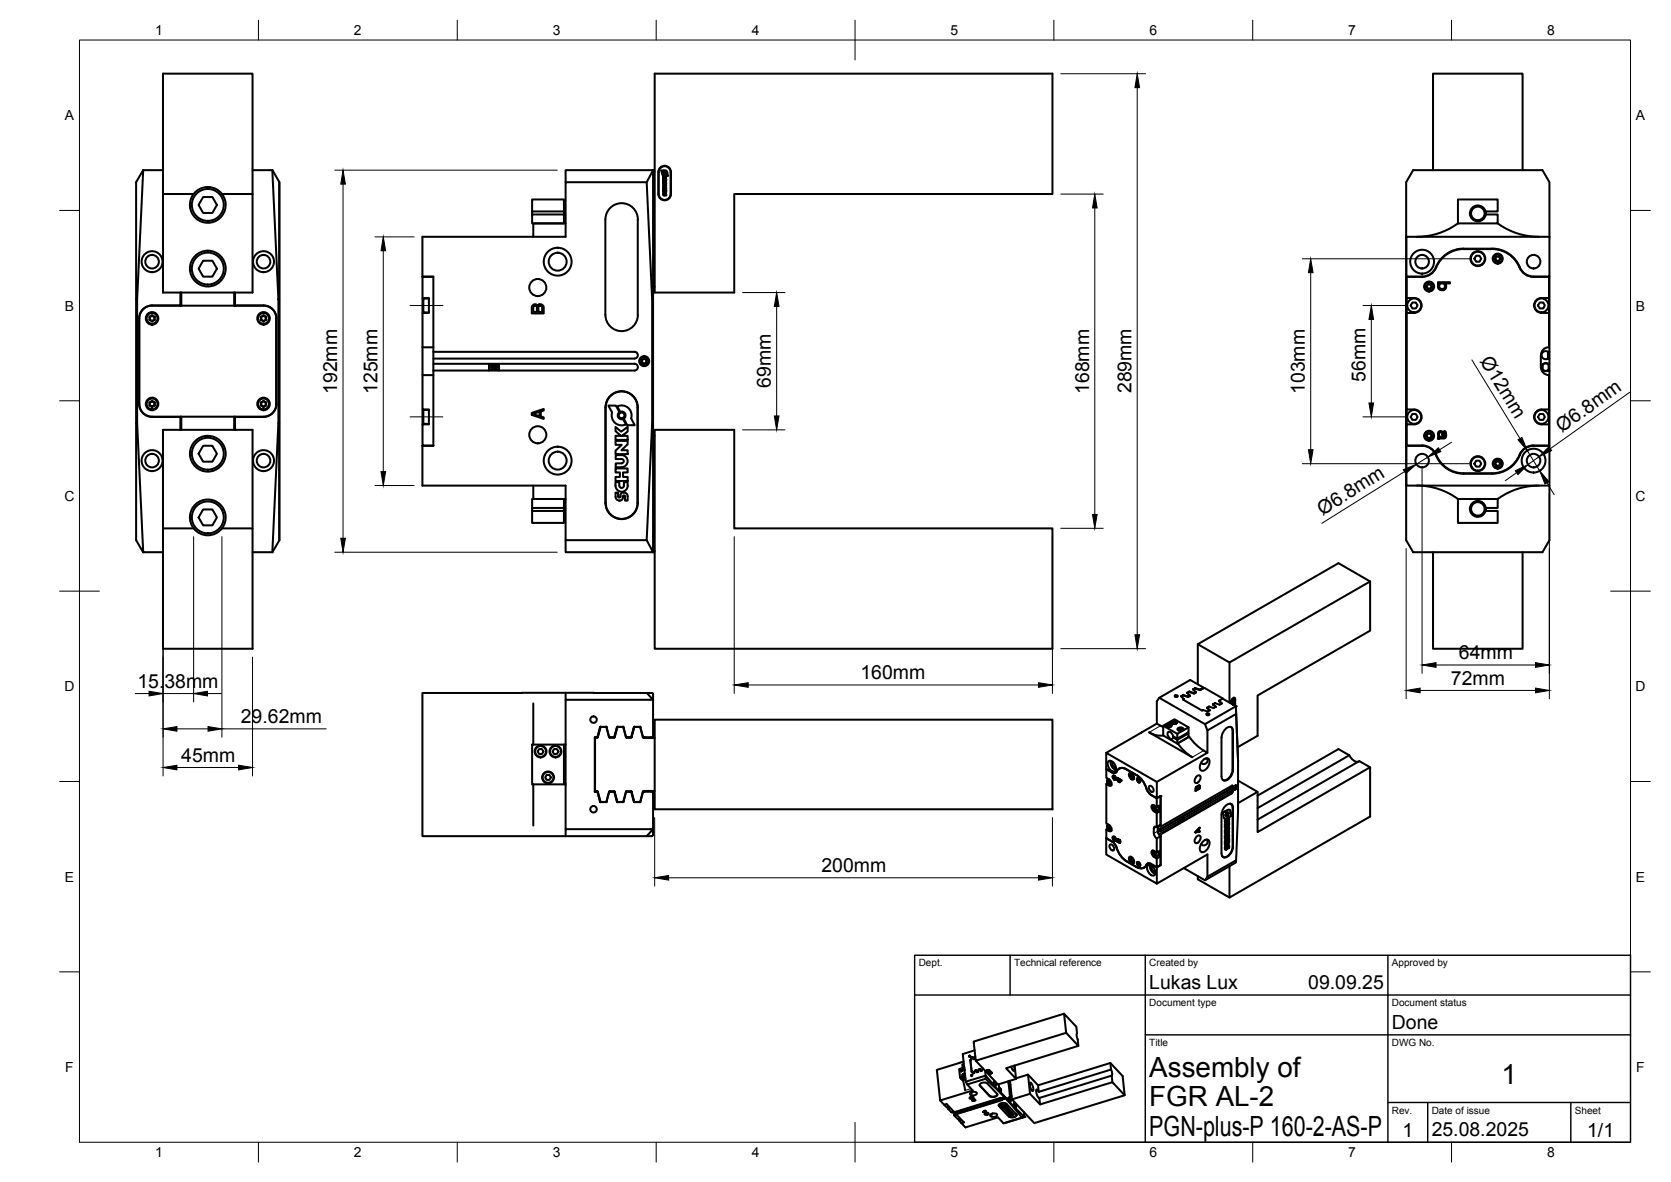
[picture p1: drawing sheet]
<svg xmlns="http://www.w3.org/2000/svg" width="420mm" height="297mm" viewBox="0 0 420 297" stroke-linecap="round" stroke-linejoin="round" font-family="sans-serif">
<defs><g id="words">
<g font-size="7">
<text x="289" y="270.6">Assembly of</text>
<text x="377.5" y="272.3">1</text>
<text x="289" y="278.1">FGR AL-2</text>
<text x="289" y="285.5">PGN-plus-P 160-2-AS-P</text>
</g>
<g font-size="4.9">
<text x="343.3" y="95.9" transform="rotate(-90 343.3 95.9)">56mm</text>
<text x="372" y="90.7" transform="rotate(59 372 90.7)">Ø12mm</text>
<text x="84.8" y="99" transform="rotate(-90 84.8 99)">192mm</text>
<text x="94.9" y="99" transform="rotate(-90 94.9 99)">125mm</text>
<text x="193.8" y="97.5" transform="rotate(-90 193.8 97.5)">69mm</text>
<text x="273.8" y="99" transform="rotate(-90 273.8 99)">168mm</text>
<text x="284.5" y="98.8" transform="rotate(-90 284.5 98.8)">289mm</text>
<text x="328.1" y="99" transform="rotate(-90 328.1 99)">103mm</text>
<text x="392.7" y="108.8" transform="rotate(-35 392.7 108.8)">Ø6.8mm</text>
<text x="332.5" y="129.6" transform="rotate(-32 332.5 129.6)">Ø6.8mm</text>
<text x="366.8" y="165.7">64mm</text>
<text x="34.5" y="172.8">15.38mm</text>
<text x="216.4" y="170.7">160mm</text>
<text x="364.8" y="172.1">72mm</text>
<text x="60.6" y="181.7">29.62mm</text>
<text x="45.6" y="191.4">45mm</text>
<text x="206.5" y="219.1">200mm</text>
<text x="289" y="248.5">Lukas Lux</text>
<text x="329" y="248.5">09.09.25</text>
<text x="350" y="258.6">Done</text>
<text x="352.6" y="285.7">1</text>
<text x="360" y="285.5">25.08.2025</text>
<text x="399.1" y="285.7">1/1</text>
</g>
<g font-size="3.5">
<text x="39" y="8.8">1</text>
<text x="89" y="8.8">2</text>
<text x="139" y="8.8">3</text>
<text x="189" y="8.8">4</text>
<text x="239" y="8.8">5</text>
<text x="289" y="8.8">6</text>
<text x="339" y="8.8">7</text>
<text x="389" y="8.8">8</text>
<text x="16.3" y="30.2">A</text>
<text x="411.3" y="30.2">A</text>
<text x="16.3" y="78">B</text>
<text x="411.3" y="78">B</text>
<text x="16.2" y="125.9">C</text>
<text x="411.2" y="125.9">C</text>
<text x="16.2" y="173.7">D</text>
<text x="411.2" y="173.7">D</text>
<text x="16.3" y="221.6">E</text>
<text x="411.3" y="221.6">E</text>
<text x="16.4" y="269.4">F</text>
<text x="411.4" y="269.4">F</text>
<text x="39" y="290.8">1</text>
<text x="89" y="290.8">2</text>
<text x="139" y="290.8">3</text>
<text x="189" y="290.8">4</text>
<text x="239" y="290.8">5</text>
<text x="289" y="290.8">6</text>
<text x="339" y="290.8">7</text>
<text x="389" y="290.8">8</text>
</g>
<g font-size="2.5">
<text x="231" y="242.9">Dept.</text>
<text x="255" y="242.9">Technical reference</text>
<text x="289" y="242.9">Created by</text>
<text x="350" y="242.9">Approved by</text>
<text x="289" y="252.8">Document type</text>
<text x="350" y="252.8">Document status</text>
<text x="289" y="262.9">Title</text>
<text x="350" y="262.9">DWG No.</text>
<text x="350" y="279.9">Rev.</text>
<text x="360" y="279.9">Date of issue</text>
<text x="396" y="279.9">Sheet</text>
</g>
</g></defs>
<!-- layer: Visible -->
<g fill="none" stroke="#000" stroke-width=".51">
<path d="M41 18.5h22.5v55h-22.5zM164.6 18.5h100v30.3h-80v24.7h-20zM36 42.8l-1.8 3v89.9l1.8 3.1M41 42.8h-5l-1.5 32.4v31.1l1.5 32.5h5M41 48.8h7.7M51.1 49.5h2.3l1.1 2-1.1 2h-2.3l-1.2-2zM55.8 48.8h7.7M63.5 42.8h5M70.2 45.7v29.5M133.8 53.9h8v2.2h-8zM133.8 53.1v-3h8v3h-8v.8M141.8 53.1v.8"/>
<path d="M142.2 56.1h-8.1v3.4M152.2 55.1v24M152.2 55.1a4.1 4.1 0 0 1 4.1-4 4.1 4.1 0 0 1 4.1 4v24a4.1 4.1 0 0 1-4.1 4.1 4.1 4.1 0 0 1-4.1-4.1M162.6 45.8l1.6-3v96M164.2 42.8h-22v3M164.2 43h.4M165.5 48.7a1.6 1.6 0 0 0 1.6 1.6 1.6 1.6 0 0 0 1.6-1.6M165.5 48.8v-5.5a1.6 1.6 0 0 1 1.6-1.6 1.6 1.6 0 0 1 1.6 1.6v5.5M165.6 48.7a1.49 1.49 0 0 0 1.5 1.5 1.49 1.49 0 0 0 1.5-1.5M165.6 48.8v-5.5a1.49 1.49 0 0 1 1.5-1.5 1.49 1.49 0 0 1 1.5 1.5v5.5M166.7 44.3l.4 .3 .4-.3v.3l-.4 .3h.4v.2h-.8v-.2h.4l-.4-.4zM166.7 45.2h.8v.2l-.4 .4h.4v.3h-.8v-.3l.4-.3h-.4z"/>
<path d="M166.7 47h.8v.3h-.3v.3h.3v.2h-.8v-.2h.3v-.3h-.3zM166.7 47.9h.3l.1 .4 .2-.4h.2a.43 .43 0 0 1-.4 .6 .43 .43 0 0 1-.4-.6zM166.7 48.9v-.3h.2l.1 .3 .1-.3 .3 .1 .1 .4h-.2v-.3l-.3 .3M166.7 48.9l.3 .2M167 43.3l-.1 .3 .3 .2 .2 .3a.69 .69 0 0 1-.7-.1 .69 .69 0 0 1-.2-.7l-.3-.5h.5l.3 .5M167.1 46.7h-.4v.2h.4M167.1 46.2h-.4v.2h.4M167.1 46.4l.2 .1-.2 .2M167.1 46.1a.39 .39 0 0 1 .4 .4 .39 .39 0 0 1-.4 .4M167.3 43.7l.1-.3-.4-.2-.2-.3a.68 .68 0 0 1 .8 .1 .68 .68 0 0 1 .2 .7l.2 .5h-.5l-.2-.5M360.3 42.8v-24.3h22.5v24.3M366.6 56.1a17.5 17.5 0 0 1-10.4 3.4"/>
<path d="M366.6 50.1h10v3h-3.1a2 2 0 0 0-3.1-1.1 2 2 0 0 0 .2 3.3 2 2 0 0 0 3-1.4h3v2.2h-10zM373.6 53.1v.8M376.6 56.1a17.5 17.5 0 0 0 10.3 3.4M389.6 59.5h-36v62.5M389.6 59.5v-13.7l-1.8-3h-32.5l-1.7 3v23.7h4a3.7 3.7 0 0 0 3.4-2.3M389.6 59.5v10h-4a3.7 3.7 0 0 1-3.5-2.3M34.2 75.2h.3M37.7 79.5h.3a.28 .28 0 0 1 .2-.3 .28 .28 0 0 1 .3 .3h.2M37.8 79.6h-.3l.2 .4-.2 .3 .3 .2M38.7 79.6h.2l-.1 .4 .1 .4-.4 .1a.28 .28 0 0 1-.3 .3 .28 .28 0 0 1-.2-.3h-.3M45.4 73.5v3.3h-7.2a3.2 3.2 0 0 0-3.2 3.2M45.4 76.8h.1"/>
<path d="M45.4 73.5v3.3M45.6 73.5v3.3M51.1 65.5h2.3l1.1 2-1.1 2h-2.3l-1.2-2zM58.9 73.5v3.3M59 73.5v3.3M59.1 76.8h7.2a3.2 3.2 0 0 1 3.2 3.2M59.1 73.5v3.3M65.8 79.6h-.2l.1 .4-.1 .4 .4 .1a.28 .28 0 0 0 .3 .3 .28 .28 0 0 0 .2-.3l.5-.1-.2-.4 .2-.4h-.3M65.8 79.5h.2a.28 .28 0 0 1 .3-.3 .28 .28 0 0 1 .2 .3h.3M70 75.2l-1.5-32.4 1.8 3v89.9l-1.8 3.1 1.5-32.5M70 75.2h.2v31.1h-.2zM106.2 69.5h2.8v42.5h-2.8"/>
<path d="M106.2 69.5v-10h36v-13.7h20.4l1.4 29.4v31.1l-1.4 29.4h-20.4v-13.7h-36v-10M106.2 74.9v3.7M106.2 69.5v.1M107.8 75h-1.2l-.2 .2v3.2l.2 .1h1.2M109 69.6h-2.8v5.3h1.6v3.7h-1.6v8.7M134 76.7l.7-.2 .5 .3a.83 .83 0 0 1 .9-.3 .83 .83 0 0 1 .6 .8v1.5h-3v-1.5zM134.2 77l.3-.2 .4 .2 .1 1.4h-.9zM135.4 77l.4-.2 .5 .2v1.4h-.9zM164 75.2h.2M164.2 72h.4M353.6 69.5v42.5M353.7 74.9v3.7"/>
<path d="M355.1 76h.9l.4 .8-.4 .7h-.9l-.4-.7zM358.7 72.1l.2 .4M358.7 71.9v.2M358.9 71.5l-.2 .4M358.9 72.5l.2 .1M359.1 71.4l-.2 .1M359.1 71.4h.4M359.1 72.6h.4M359.6 71.4l.2 .1M359.8 72.5l-.2 .1M359.8 71.5l.2 .4M360 71.9v.2"/>
<path d="M360 72.1l-.2 .4M361.6 70.9h3v.3h-1.4a.99 .99 0 0 1 .1 1.5 .99 .99 0 0 1-1.4 0 .99 .99 0 0 1 0-1.5h-.3zM362.1 71.4l.8-.2a.74 .74 0 0 1 .3 1.1 .74 .74 0 0 1-1.1 .2 .74 .74 0 0 1 0-1.1zM368 62.6h7.1M368.1 62.6a7.7 7.7 0 0 0-7.3 5.2 3.8 3.8 0 0 1-3.2 1.8h-3.9v5.3a3.4 3.4 0 0 1 3.2 .5 1.87 1.87 0 0 1 .4 2.1 1.87 1.87 0 0 1-1.7 1.1h-1.9v24.3a3.4 3.4 0 0 1 3.2 .5 1.87 1.87 0 0 1 .4 2.1 1.87 1.87 0 0 1-1.7 1.1h-1.9v5.4h3.9a4.1 4.1 0 0 1 3.9 3.1 7.5 7.5 0 0 0 6.6 3.8h7M371.2 64.3h.8l.4 .7-.4 .8h-.8l-.5-.8zM375.1 62.6a7.7 7.7 0 0 1 7.3 5.2 3.8 3.8 0 0 0 3.2 1.8h3.9v17.7M375.2 62.5h-7.2a7.5 7.5 0 0 0-7 4.6M375.2 62.5a7.5 7.5 0 0 1 6.9 4.6M376.8 64.4l-.2 .1-.4-.2v.5l-.4 .2 .4 .3v.4l.4-.2 .2 .1M376.8 64.4l.2-.1v.5l.4 .2-.4 .3v.4l-.2-.1M387.2 76h.8l.5 .8-.5 .7h-.8l-.5-.7z"/>
<path d="M389.5 74.9a3.3 3.3 0 0 0-3.2 .5 1.87 1.87 0 0 0-.4 2.1 1.87 1.87 0 0 0 1.7 1.1h1.9M389.6 69.5v18.9h-.4v1.7h.4v1.3h-.4M35 80v21.5M35 80a3.2 3.2 0 0 1 3.2-3.2h28.1a3.2 3.2 0 0 1 3.2 3.2l-.1 21.5a3.2 3.2 0 0 1-3.1 3.2h-28.1a3.2 3.2 0 0 1-3.2-3.2M106.2 87.3v7M106.2 87.3h2.8M109 91.4h50.5a.86 .86 0 0 1 .9 .9 .86 .86 0 0 1-.9 .8h-50.5M109 94.3h-2.8v8.6h1.6v3.7h-1.6v5.4h2.8M109 88.4h50.5M123 91.4v.3M123 92.9v.2M123 92.9h.8"/>
<path d="M123.8 91.7h-.8v1.2M123.8 91.7h.8M123.8 92.9h.8M123.8 91.7l-.3 .6 .3 .6M124 92h.4l.2 .3-.2 .3h-.4l-.2-.3zM124.6 91.7l.3 .6-.3 .6M124.6 91.7h.9M125.5 91.7v1.2h-.9M125.5 91.4v.3M125.5 92.9v.2M153.5 99.5a4 4 0 0 1 4.3-.8 4 4 0 0 1 2.5 3.7v24a4 4 0 0 1-4 4 4 4 0 0 1-4-4v-24a4 4 0 0 1 1.2-2.9zM159.5 88.4a.86 .86 0 0 1 .9 .9 .86 .86 0 0 1-.9 .8h-50.5"/>
<path d="M161.5 91.2l-.2-.1 .2-.3-.2-.4 .4-.1 .3-.3 .2 .3 .5 .1-.2 .4 .2 .3-.2 .1M161.5 91.2h.2l.3 .3 .2-.3h.3M387.4 89.3v3M387.5 92.3a2 2 0 0 0 2 2M387.9 91.7l.5-.3 .8 .1 .2 .2v1.2l-.7 .3-.8-.3zM389.2 93.1h.4v18.9M389.2 91.4v.1M389.2 93v.1M389.2 91.4a1.03 1.03 0 0 0-1.6 .9 1.03 1.03 0 0 0 1.6 .8M389.2 88.4a1.03 1.03 0 0 0-1.6 .9 1.03 1.03 0 0 0 1.6 .8M389.4 87.3h.1M389.4 94.3h.1"/>
<path d="M389.5 87.3a2 2 0 0 0-2 2M389.5 94.3v17.7h-3.9a4.1 4.1 0 0 0-3.9 3.1 7.5 7.5 0 0 1-6.6 3.8M389.6 88.4v1.7M389.6 91.4v1.7M34.2 106.3h.3M35 101.5a3.3 3.3 0 0 0 3.2 3.3h7.2v3.2M37.7 101h.3a.28 .28 0 0 1 .2-.3 .28 .28 0 0 1 .3 .3l.4 .1-.1 .4 .2 .3-.1 .2h-.4a.28 .28 0 0 1-.3 .3 .28 .28 0 0 1-.2-.3h-.3M37.8 101.1h-.3l.2 .4-.2 .3 .3 .2M41 108h22.5v55h-22.5zM45.4 104.7v.1M45.4 104.7v3.3M45.6 104.7v3.3"/>
<path d="M51.1 112h2.3l1.1 2-1.1 2h-2.3l-1.2-2zM58.9 104.7v3.3M59 104.7v3.3M59.1 104.7v.1M65.6 101.1l.4-.1a.28 .28 0 0 1 .3-.3 .28 .28 0 0 1 .2 .3 .27 .27 0 0 1 .5 .1 .27 .27 0 0 1-.2 .4l.2 .4-.5 .1a.28 .28 0 0 1-.2 .3 .28 .28 0 0 1-.3-.3l-.4-.1 .1-.4zM69.5 101.5a3.2 3.2 0 0 1-3.2 3.3h-7.2v3.2M70.2 106.3v29.5M106.2 112h.1M106.2 102.9v3.7M107.8 103h-1.2l-.2 .2v3.2l.2 .1h1.2M133.7 103.8l3-1v.4l-.7 .2v1.3l.7 .2v.4l-3-1zM134 104l1.7-.5v1.1z"/>
<path d="M152.2 102.4v24M152.2 102.4a4.1 4.1 0 0 1 4.1-4.1 4.1 4.1 0 0 1 4.1 4.1v24a4.1 4.1 0 0 1-4.1 4.1 4.1 4.1 0 0 1-4.1-4.1M153 101.9h1.9l.8 1.7a.99 .99 0 0 0-.3 1.2 .99 .99 0 0 0 1.3 .5l.7 1.4a2.51 2.51 0 0 1-2.7-.4 2.51 2.51 0 0 1-.8-2.6zM154.8 107.3l1.4 1.2 1.6-1.2v1.2l-1.4 1h1.4v1h-3v-1h1.3l-1.3-1.1zM154.8 110.8h3v.9l-1.5 1.4h1.5v1h-3v-.9l1.5-1.4h-1.5zM154.8 117.7h3v1h-1.1v1.2h1.1v1h-3v-1h1.1v-1.2h-1.1zM156.3 116.4h-1.5v1h1.5M156.3 114.4h-1.5v1h1.5M156.3 115.3a.54 .54 0 0 1 .5 .6 .54 .54 0 0 1-.5 .5M156.3 114.4a1.51 1.51 0 0 1 1.5 1.5 1.51 1.51 0 0 1-1.5 1.5M158.7 105.1a2.49 2.49 0 0 0-.8-2.6 2.49 2.49 0 0 0-2.7-.3l.7 1.3a.98 .98 0 0 1 1.3 .4 .98 .98 0 0 1-.3 1.3l.8 1.7h1.9l-.9-1.8M164 106.3h.2"/>
<path d="M164.2 109.5h.4M164.6 108h20v24.8h80v30.2h-100zM353.6 112v10h36v-10h-4a4 4 0 0 0-3.8 3.2 7.5 7.5 0 0 1-6.6 3.8M353.6 112h4a4.1 4.1 0 0 1 3.8 3.2 7.5 7.5 0 0 0 6.6 3.8h7.2M353.7 102.9v3.7M355.1 104h.9l.4 .8-.4 .7h-.9l-.4-.7zM358.9 109v.3l-.3 .2 .3 .3v.2M358.9 110l.1 .2 .3-.2 .4 .2 .1-.2M358.9 109l.1-.2 .3 .2 .4-.2 .1 .2M359.8 109v.3l.3 .2-.3 .3v.2M361.7 108.6a.71 .71 0 0 1 .9-.2 .71 .71 0 0 1 .3 .8v.7a.71 .71 0 0 0 .2-1.3l.1-.3a1.22 1.22 0 0 1-.1 1.9l-1.5 .1v-.3l.3-.1-.3-.6zM361.9 108.7h.5l.2 .3 .1 .9h-.4a.79 .79 0 0 1-.4-1.2z"/>
<path d="M371.2 115.8h.8l.4 .7-.4 .8h-.8l-.5-.8zM376 116.4l-.2 .1 .4 .3v.4l.4-.2 .2 .1M376.2 116l-.2 .4M376.4 115.9l-.2 .1M376.4 115.9h.4M376.8 115.9l.2 .1M377 116l.2 .4M377.2 116.4l.2 .1-.4 .3v.3h-.2M387.2 104h.8l.5 .8-.5 .7h-.8l-.5-.7zM389.5 102.9a3.4 3.4 0 0 0-3.2 .5 1.87 1.87 0 0 0-.4 2.1 1.87 1.87 0 0 0 1.7 1.1h1.9M41 132.8h7.7M51.1 128h2.3l1.1 2-1.1 2h-2.3l-1.2-2z"/>
<path d="M55.8 132.8h7.7M63.5 138.8h5M133.8 125.4h8v2.2h-8zM133.8 127.6v.8M134.1 122v3.4h8.1M141.8 127.6v.8h-8v3h8v-3M142.2 135.7v3.1h22l-1.6-3.1M156.9 123.8h-.2a.88 .88 0 0 0-.7 1.1l-.4 .1-.2-.2M156.9 123.8a.94 .94 0 0 1 .9 .9v1.1h-.6v-1M156.9 122a.58 .58 0 0 1-.6 .6 .58 .58 0 0 1-.6-.5v-.9h-1a1.75 1.75 0 0 0 2.1 2.3 1.8 1.8 0 0 0 1-2.3h-.9v.9M157.2 124.8l-.2-.3-.3 .1a.95 .95 0 0 1-.8 1.2 .95 .95 0 0 1-1.1-.9v-1.1h.6v1M164.2 138.5h.4"/>
<path d="M353.6 122h.1M353.6 122v13.7l1.7 3.1h32.5l1.8-3.1v-13.7M356.2 122a17.5 17.5 0 0 1 10.4 3.4M360.3 138.8v24.2h22.5v-24.2M366.6 125.4h10v2.2h-3M366.6 125.4v6h10v-3h-3.1M373.6 127.6a2 2 0 0 0-3-1.4 2 2 0 0 0-.2 3.3 2 2 0 0 0 3.1-1.1M373.6 127.6v.8M386.9 122a17.5 17.5 0 0 0-10.3 3.4M344.5 146.1v12.4l-28.3 16.3v10.1l-5 2.9M134.1 176.8v10.3M142.2 174.1v1.8h22l-1.6-1.8"/>
<path d="M142.2 175.9v32.5M162.6 174.1h-56.4v36h36M162.6 174.1h1.4l.2 .3v10.9l-2.5-.1-.7-2.5M291.5 175.4l11.5 6.6M295.5 174.8l.4-.1 .3 .3-.6 .2-.2-.2zM297.5 174.8l-.4 .2M297.6 174.8l1.1 .4M297.6 174.8h-.1M297.6 175.6l-.2 .2 4.8 2.8 .3-.2M297.6 175.7h.1M297.6 175.6v.2M297.6 175.6h.1"/>
<path d="M297.7 175.8l-.2 .1M298.8 175.1l-.1 .1M299 173.9l-.4 .3M299 173.8l-.5 .3 .6 .7M299.1 173.8l1.1 .3 .4-.2M299.1 173.8h-.1M299.1 173.9l1.2 .4M299.1 173.9h-.1M299.1 174.8l-.4 .2-1.2-.4-.5 .3 .6 .7M299.1 174.8v.1M299.1 174.8l.1 .1M299.2 174.9l-.4 .3"/>
<path d="M300 173.2h.1M300.1 173.3l.4-.3 1.3 .4 1-.5 4.7 2.7M300.1 173.3h.1M300.5 172.9l-.5 .4 .6 .6M300.5 172.9l1.2 .4M300.6 174h.1M300.6 173.9v.2M300.7 174.1l-.4 .2M301.2 161.9l7.9 4.6 35.4-20.4-8-4.6-35.3 20.4v10.1M301.7 173.3h.1M302.6 173v-.2l-3.3-1.9-7.8 4.5-.6 .8v5.6M302.6 172.8l-.9 .5"/>
<path d="M303.4 179.3h.4l.3 .3-.5 .1-.3-.1zM303.5 178l.6 .5M303.5 177.9h.1M303.6 177.8l.6 .7-.5 .3-1.2-.4M303.6 177.8v.2M303.6 177.9l-.1 .1M303.6 177.8h.1M304 177.6l-.4 .2M304 177.6l1.2 .3M305 177.1l.6 .6M305 177h.1M305.1 177l.6 .6"/>
<path d="M305.1 177v.1M305.1 177l-.1 .1M305.1 176.9v.1M305.5 176.7l-.4 .2M305.5 176.7l1.2 .4 .5-.3M305.7 177.6l-.5 .3M305.7 177.6h.1M306.6 176.1l.6 .6M306.6 176.1v.1M306.6 176.2l.5 .6M306.6 176.2h-.1M306.6 176.1h.1"/>
<path d="M307.2 176.7v.1M307.4 175.6l3.3 1.9 .6 13.7M307.4 175.6l-.8 .5M307.5 175.6h.1M309.1 166.5v10.1M309.5 176.7l.1-.8 .4-.5h.4l.2 .4v1.6M309.8 176.5l.3-.1-.2 .3h.2l-.3 .2 .1-.2zM309.8 176.6l.1 .1M309.8 175.9l.1 .2M309.9 176.1h-.3l.1 .2h.4M309.9 177h.1M309.9 176.1v.2"/>
<path d="M309.9 176.1l.2-.3 .1 .3M309.9 176.1l.1 .1M309.9 176l.2 .3M309.9 176.9v.1M310 176l-.1 .2zM310 176l-.1 .2M310 176.2v.1M310 176h-.1M310 176.3l-.2 .1M310 176.3h.1M310.1 176.6l-.1 .4 .1-.3-.3 .2M310.1 177h-.1"/>
<path d="M310.1 176.4l-.2 .3M310.1 176.7l-.3 .2M310.1 175.8l.1 .3M310.2 176.1l.1 .1-.2 .1M310.2 175.4l.3 .3v1.6M310.3 175.3h.1M310.3 175.4l.1 .1M310.8 179.4l-.1-1.9-7.7 4.5 .6 1.6M133.8 187.1h8v10h-8zM134.1 197.1v10.4M135.6 188.2h.7l.3 .7-.3 .6h-.7l-.4-.6zM137.4 194.7h.8l.3 .7-.3 .6h-.8l-.3-.6z"/>
<path d="M139.3 188.2h.7l.4 .7-.4 .6h-.7l-.4-.6zM141.8 187.1h.4M141.8 197.1h.4M150.1 185.3h-.6v13.7h.6M150.1 185.3h-.5v13.6l.7 .1 .8 2.6M150.1 199l.8 2.5M150.2 198.8l.1 .2M150.3 199l.7 2.5h1.3M150.3 185.2l-.7 .2M150.9 182.7l-.8 2.6M150.9 182.8l-.8 2.5M151 182.7h1.4"/>
<path d="M151 182.6l-.1 .1M151.1 182.6l-.2 .2M151.1 182.7l-.8 2.6M152.3 182.7l.9 2.6 1.2 .1M152.5 182.7l.8 2.6 1.1-.1 .7-2.5M153.2 199l1.3-.1 .8 2.7M153.3 198.8l-1 2.7M154.4 198.8l.9 2.7 1.5-.1M155.2 182.8l-.7 2.5-1.3-.1M155.2 182.7h1.5M155.2 182.6v.1M155.3 182.6l-.1 .2"/>
<path d="M155.4 182.7l-1 2.7M156.6 182.7l.2 .1M156.7 182.8l.7 2.5 1.4-.1M156.8 182.7l.6 2.5M157.4 199l-.6 2.5M157.4 185.2l1.2 .1M157.5 185.2l1.1 .1M157.5 198.9h1.2l.9 2.7M157.5 198.8l-.8 2.6M157.6 198.9l-.1 .1M158.6 199h-1.2M158.6 199l.8 2.6h1.5"/>
<path d="M158.7 198.8l.1 .2M159.4 182.7l-.8 2.6M159.4 182.8l-.8 2.5M159.5 182.7h1.4M159.5 182.6l-.1 .1M159.6 182.6l-.2 .2M159.6 182.7l-.8 2.6M160.9 182.7l.8 2.6 2.9 .2M161.7 185.2l.4 .1v.2M161.8 198.8l-1 2.7h-1.3l-.7-2.5M162.1 198.8v.1l-.4 .1M163.7 185.3v.2"/>
<path d="M163.7 198.8v.2M164.1 185.3v.2M164.1 198.8v.2M164.6 180.9h100v22.5h-100zM164.6 198.8l-2.6 .1M278.2 189.2v4.1l1.3 .8a.93 .93 0 0 0 1.5-.7 1.62 1.62 0 0 1 2.2-.1l2.6 1.5M278.2 193.3h.1M278.5 196.8l-.3 .2M278.6 195.7l-.3 .4 .1 .6 .5 .6h.6M278.7 191.3a1.28 1.28 0 0 1 1.7 1 .9 .9 0 0 1 .3 1 .9 .9 0 0 1-.8 .6 1.95 1.95 0 0 1-1.2-2.6zM278.8 196.2l.3 .2 .1 .4-.1 .2-.3-.2-.2-.4zM278.9 196.3l-.3 .1"/>
<path d="M278.9 196.3l.2 .3M279.2 196.8l-.1-.2-.3 .2M279.3 191.2a2.13 2.13 0 0 0 1.3 2.3M279.6 194.1l-1.4-.8v2.2a1.42 1.42 0 0 1 1.1 1.9l-1.1-.4v9.9a1.42 1.42 0 0 1 1.1 2l-1.1-.4v2.1l1.4 .8M279.8 191.5a1.06 1.06 0 0 0 .8 1.4M279.8 195.2h.1M279.8 195l.2-.1a.68 .68 0 0 1 .6 .4 .68 .68 0 0 1-.2 .7 .79 .79 0 0 1-.6-1zM279.9 195l.5 .1 .2 .8-.6-.2zM279.9 194.9l-.1 .3M280.1 195.1l-.2 .2 .2 .3M280.1 195.1l.2 .1M280.1 195.2l-.1 .1"/>
<path d="M280.2 195.9h.1M280.2 195.9l.3 .1M280.3 195.2l.1 .1M280.3 195.2h.1M280.3 195.4l.1 .1M280.4 195.3v.2M280.4 195.5l-.3 .2M280.4 195.5l-.1 .3-.2-.1M280.5 195.6h-.1M280.7 194l-.2 .2M280.8 193.8a1.57 1.57 0 0 1 2.5-.4l2.5 1.4M280.8 193.8a.81 .81 0 0 1-1.2 .3"/>
<path d="M281 195.5l1 .6v.1l-.4-.3 .1 .6a.51 .51 0 0 1-.6-.2 .51 .51 0 0 1 0-.6zM281 195.7v.3M281 195.5l.1 .2M281 195.9v.2M281 196.1l.2 .2M281.2 196.3v.1M281.2 195.7h.1a.37 .37 0 0 0-.2 .5 .37 .37 0 0 0 .4 .2M281.3 195.7l.2 .1-.3-.1M281.3 196.4l.1 .1M281.5 196.5v.1M281.5 195.8v.1M281.5 195.9l.5 .3"/>
<path d="M281.6 196.5v.1M281.6 196v.2v-.1M281.6 196.2v.1v-.1M281.6 196.3h.1M281.6 196.5h.1M281.7 193l-.3 .2M284 194.3a1.09 1.09 0 0 1 1 1.6 1.09 1.09 0 0 1-1-1.6zM284.2 194.2l-.2 .4 .2 .7 .5 .5h.4M284.3 194.9l.2-.2 .2 .4M284.4 194.7l.3 .1 .2 .4-.2 .2-.4-.5zM284.9 195.2l-.2-.1-.3 .2M285.8 194.8a7 7 0 0 1 2.8 4.1l.9 .9"/>
<path d="M285.8 194.8l1.3 1.1 1.1 2.2M285.9 195.6l.2-.1a.68 .68 0 0 1 .5 .4 .68 .68 0 0 1-.1 .8 .79 .79 0 0 1-.6-1.1zM286 195.7l.5 .1 .2 .7-.6-.1zM286 195.5l-.1 .4M286.1 195.9l.1 .4M286.2 195.8l-.1 .1M286.2 195.8h.1M286.2 195.8l.2 .1M286.3 195.8l-.2 .1M286.3 196.5v.1M286.3 196.6h.3M286.4 195.9v.1"/>
<path d="M286.4 195.9h.1M286.5 196l.1 .2-.2 .2-.2-.1 .3-.2M286.6 196.2l-.1 .1M287 184.1h.1M288.2 198.1l.7 1.1 .6 .6M289 197.5a.99 .99 0 0 1 .9 1.5 .99 .99 0 0 1-.9-1.5zM289.5 199.8l1.4 .8 .9-.6v7.8l-.1-.1M290.9 196.5v4.1l-1.4-.8M292.5 184.8l3.5 2.1 2.9-1.7v-.9l-2.9 1.6v1M292.5 182.4v2.4M292.5 182.7l-1.6-.9-12.7 7.4 12.7 7.3 12.7-7.3a12.4 12.4 0 0 1-4.6-4.1M292.5 184.8h-1.7l-1.8-.8 10.8 6.3-2.2-1.7-1.5-1.8 2.9-1.6"/>
<path d="M293.2 182.3v.2M293.3 182l.6-.2a.58 .58 0 0 1 .7 .6l-.7 .3a.58 .58 0 0 1-.8-.5zM293.5 182.7l-.3-.3a.73 .73 0 0 1 .7-.5 .73 .73 0 0 1 .6 .5l-.3 .3M293.8 182.1v.3l.3 .1M293.8 182.4l-.2 .1M294.1 182.2l-.6 .1 .4 .2 .3-.1-.1-.2v.2M294.5 181.6v.1M294.6 182.3v.2M294.7 181.2l.5-.1a.58 .58 0 0 1 .7 .5l-.7 .4a.58 .58 0 0 1-.7-.6zM294.9 181.9l-.4-.3a.73 .73 0 0 1 .7-.4 .73 .73 0 0 1 .7 .4l-.4 .3M295 185.3l-.1 .3a1.06 1.06 0 0 1-1.1-.4 1.06 1.06 0 0 1-.1-1.2 1.05 1.05 0 0 1 1.3 1l1 .6 2.9-1.6v-1.2l-2.9 1.6v1.2M295.1 181.4v.2l.3 .1"/>
<path d="M295.1 181.6l-.2 .1M295.2 185.2l-.2 .1 1 .6M295.4 181.4l-.6 .1 .5 .3 .2-.2-.1-.2v.3M295.9 181.6v.1M296.1 183.3v.1M296.3 182.9l.5-.1a.58 .58 0 0 1 .8 .5l-.8 .4a.58 .58 0 0 1-.7-.6zM296.5 183.6l-.3-.3a.73 .73 0 0 1 .6-.4 .73 .73 0 0 1 .7 .4l-.3 .3M296.7 183.1v.3h.4v-.3l.1 .2-.6 .1-.1-.2 .6-.1M296.7 183.4h-.1M297.5 183.3v.1M298.6 184.2l.3 .1M298.9 182.8l-3.6-2.1-2.8 1.7 3.5 2"/>
<path d="M298.9 185.1l.1 .1M300.7 198h.1M300.8 197.7l.8-.3v.8l-1 .6zM300.9 197.8h.1M300.8 195.2l.3-.3h.6a1.23 1.23 0 0 1-1.1 1.8 1.07 1.07 0 0 1 .2-1.5zM300.9 197.8l-.1 .1M301 197.8l.1 .6-.4 .2v-.6v.6M301.1 197.6v.1M301.1 197.8h.1M301.2 197.7h.1M301.2 197.6h.1M301.4 197.5h.1"/>
<path d="M301.3 197.5h.1M301.5 197.5h.1M301.5 197.5v.6l-.3 .2-.1-.5 .1 .5M301.5 197.4h.1M301.6 197.4v.1M301.6 198.2l-1 .5M301.6 197.6v.5M302.5 191a.9 .9 0 0 1 1.6 0 2.27 2.27 0 0 1-1.9 2.7 1.51 1.51 0 0 1 0-2.3zM303.4 190.5l.2 .8-.3 .5-.8 .2-.5-.4M303.6 189.2v-5.6l7.2-4.2 .5 11.8v12.7l-.5 12.3-7.2 4.1v-5.6l-12.7 7.4M308.2 183.1a.97 .97 0 0 1 1.2-.5 .97 .97 0 0 1 .6 1.1v9.8a2.66 2.66 0 0 1-2.3 2.7l-.3-.2-.3-.8 .1-9.9 .2-.9zM309.6 182.7l.3 .9v9.8a2.5 2.5 0 0 1-2.4 2.6"/>
<path d="M309.7 198.2l-17.9 10.3M309.7 198.2l.3-.4-.1-.4-18.1 10.4M309.9 198.6l-.3 .7-17.9 10.3 .1 .1v7.7M309.9 197.4l-.3 .7-17.9 10.3 .1 .6-.1-.1M310.3 197.9l.1 .1M310.4 197.9v.3l.4-.2M310.4 197.6l.2-.2h.4a.68 .68 0 0 1-.1 .8 .68 .68 0 0 1-.7 .2zM310.4 197.6l.4-.2 .2 .3-.2 .5-.4 .2-.2-.3zM310.4 198.1h.1M310.5 197.7l.3 .2M310.5 197.7l-.1 .2M310.5 197.6l.1 .1"/>
<path d="M310.6 197.7l.2-.1v.3M310.6 198.4h-.3M310.8 197.9v.1M310.9 197.4l.1 .3M311.3 196.2l4.9 2.8-4.9 2.8M316.2 199v10.1l28.3-16.3v12.4l-35.4 20.4v-7.9M316.2 199.9l20.3-11.7 2.8 1.6-23.1 13.3M339.3 189.8l.3 .5a2.13 2.13 0 0 0 1.9 1.1M344.5 192.8l-2.7-1.5-25.6 14.7M142.2 210.1v-1.7h22l-1.6 1.7M150.9 201.5l1.5 .1M152.5 201.5l.7-2.5h1.2l.8 2.6h1.5"/>
<path d="M152.5 201.5l-.1 .1M156.8 201.5l-.2 .1M156.8 201.5l-.1 .1M161 201.5l-.1 .1M161 201.5l.7-2.5h2.5v10.9l-.2 .2h-21.8M164.2 208.4h.1M278.2 210.7v4l12.7 7.4v-4.1l-1.4-.8a.9 .9 0 0 0-1.5 .6 1.62 1.62 0 0 1-2.2 .1l-2.6-1.5M278.2 210.7a4.1 4.1 0 0 1 2.4 2l.2 .4M278.2 210.6v.1M278.5 208.3l-.3 .2M278.6 207.9l.3-.2 .2 .4M278.6 207.2l-.3 .3 .1 .6 .5 .6h.6"/>
<path d="M278.8 207.7l.3 .1 .1 .4-.1 .2-.3-.1-.2-.4zM279.1 212.2a.99 .99 0 0 1 .9 1.5 .99 .99 0 0 1-.9-1.5zM279.2 208.2l-.4 .1M279.6 211.4l.6 .5 .6 1.2M279.8 210.5v.1M279.8 210.3l.2-.1a.68 .68 0 0 1 .6 .4 .68 .68 0 0 1-.2 .7 .79 .79 0 0 1-.6-1zM279.9 210.3l.5 .2 .2 .7-.6-.1zM279.9 210.2l-.1 .3M280 210.7l.1 .3M280.1 210.5l-.1 .2M280.1 210.5h.2M280.1 210.5l-.1 .1"/>
<path d="M280.1 211l.4-.1-.2 .2zM280.2 211.2l.3 .1M280.3 210.6h.1M280.3 210.5l.1 .1M280.3 210.7l.1 .1M280.4 210.7v.2M280.5 210.9l-.1 .1M280.8 213.1l1.1 2.2 1.3 1.1M280.8 213.1l1.2 2.2 1.3 1.1M281 210.9a.36 .36 0 0 1 .4 .1 .36 .36 0 0 1 .1 .4l.1 .3-.1-.6 .2 .4-.1 .3-.6-.2zM281 211.4v.2M281 211.5l.1 .1"/>
<path d="M281 211v.2M281 211.1v.2M281.1 210.9l-.1 .1M281.1 211.3v.1M281.1 210.8l-.1 .1M281.1 211.5l.1 .1M281.1 211.4v.1M281.2 211a.39 .39 0 0 0 .2 .6v-.3M281.2 211h-.1M281.2 211.6l.3 .2M281.2 211h.1M281.3 211h-.1"/>
<path d="M281.3 211v.1M281.3 211.3v.3M281.4 211.1h-.1M281.4 211.2l-.1 .1v-.1M281.6 211.1l-.1 .1M281.6 211.2v.1M281.6 211.8h.1M281.6 211.3v.1M281.6 211.6v.1M281.7 211.4l-.1 .2M281.7 211.5l-.1 .2M283.3 216.4l2.5 1.4a1.65 1.65 0 0 0 2.6-.7l.7-.2 1.8 1"/>
<path d="M284 215.3a1.09 1.09 0 0 1 1 1.6 1.09 1.09 0 0 1-1-1.6zM284.2 215.3l-.2 .3 .1 .7 .5 .5h.5M284.3 215.9l.2-.1 .2 .4M284.4 215.7l.5 .6-.2 .2-.4-.6zM284.9 216.2l-.5 .1M285.9 216.7l.2-.1a.68 .68 0 0 1 .5 .4 .68 .68 0 0 1-.1 .7 .79 .79 0 0 1-.6-1zM286 216.7l.5 .2 .2 .7-.6-.2zM286 216.6l-.1 .3M286.3 216.9l-.2 .1M286.3 217.6h.1M286.3 217.6l.3 .1M286.4 216.9l-.2-.1-.2 .2 .2 .3"/>
<path d="M286.4 216.9v.1M286.4 216.9h.1M286.5 217l.1 .3-.2 .2-.2-.1 .3-.2M286.6 217.3h-.1M288 217.9l-.4 .1M288.6 217.5a1.28 1.28 0 0 1 1.7 1 .9 .9 0 0 1 .3 .9 .9 .9 0 0 1-.8 .6 1.95 1.95 0 0 1-1.2-2.5zM288.8 216.9l-.3 .2M289.2 217.3a2.13 2.13 0 0 0 1.3 2.3M289.7 217.6a1.06 1.06 0 0 0 .8 1.5M289.9 202.3l-.2 .3v.6l.8 .7 .8-.5-.1-.8M289.9 213.7l-.2 .3v.6l.7 .7 .9-.4-.1-.9M289.9 214.4l.3-.2 .2 .4"/>
<path d="M289.9 202.9l.3-.1 .2 .4M290.1 202.7l.5 .6-.2 .2-.3-.2-.2-.4zM290.1 214.2l.5 .5-.2 .3-.5-.6zM290.2 202.4l.7 .4M290.2 213.8l.7 .4M290.2 202.4l-.5-.1a1.13 1.13 0 0 0 .5 1.6l.7 .4M290.2 213.8h-.5a1.13 1.13 0 0 0 .5 1.6l.7 .4M290.5 214.7l-.4 .1M290.5 203.2l-.4 .1M290.8 210.7h.1M290.8 207.8h.1M290.8 207.8l-.5-.1a2.24 2.24 0 0 0 0 2.4l.5 .6"/>
<path d="M290.9 210.7l.9-.6v7.3l-.9 .5v-2.1l.5-.4v-1.5l-.5 .3zM290.9 200.6l.9-.5v7.2l-.9 .5v-3.5l.5-.3v-1.6l-.5 .4zM291 203.7l.4 .3M291 215.2l.4 .2M291.1 207.7a2.21 2.21 0 0 0 .7 2.4M291.2 207.7l.1 .5 .4 .2M291.5 207.5l.2 .2M291.7 208.9l-.3-.2-.2 .1 .2 .6 .3 .2M291.8 210.1h.1M291.8 209l17.9-10.3h.3l-.3 .7-17.9 10.3M291.8 217.4l-.9 .6M296.3 206.4l.4 .3"/>
<path d="M296.7 206.2h.1M296.9 206.3l.1 .1M297 206l-.3 .2v.5M297 206h.1M297 206l-.1 .5 .4-.2M297.1 206.2l.1 .1M297.1 206l-.2 .3 .3 .1M297.1 206.1h.2l-.2 .3zM297.1 206.4h.1M297.2 205.9l.2 .2-.4 .3zM297.2 206l.1 .1M297.2 205.9l.2 .1"/>
<path d="M297.2 205.9h.1M297.3 205.9h.1M297.3 205.8v.5M297.4 206v.1M297.6 205.7v.5l-.3 .1M297.6 205.7l-.3 .2M297.6 205.7h.1M297.6 206.2l-.9 .5M297.6 218.2l5.4 3M300.6 209l1-1-.2 .4v.5h.2v.1l-1 .2zM300.7 209l.6-.5v.4zM300.8 210.3l.3-.3h.6a1.23 1.23 0 0 1-1.1 1.8 1.07 1.07 0 0 1 .2-1.5z"/>
<path d="M301.3 208.5l-.6 .5M301.4 208.4v.5M301.6 208v.1M301.6 208.9v.1M301.6 208.1l-.3 .3M301.6 209l-1 .2M302.5 211.4a.9 .9 0 0 1 1.6 0 2.27 2.27 0 0 1-1.9 2.7 1.51 1.51 0 0 1 0-2.3zM303.4 211l.2 .8-.3 .4-.9 .2-.4-.3M307.4 215.2l.5 .2M308 211.8l.3-.2v.3l.2 .2 .2-.7 .4-.2-.2 .9a.59 .59 0 0 1-.9 .3zM308 206.1l.5 .2 .6-.8v.5l-.6 .7 .6-.3v.4l-1.1 .6v-.4l.5-.3-.5-.1zM308 207.5l1.1-.6v.4l-.6 .9 .6-.3v.4l-1.1 .6v-.4l.5-.9-.5 .3z"/>
<path d="M308 206.6l.5 .1M308 213.3l.2 .2h.2M308 203.9l.3 .5M308.2 213.1h.1M308.2 212.7v.4M308.2 213.1v-.4l-.2 .2v.4M308.2 213.1v.1M308.2 213.2h.1M308.3 205h.1M308.3 211.6v.3M308.3 204.4l-.3-.5-.7 .4 .4 .5a.68 .68 0 0 0 .3 1 .68 .68 0 0 0 .9-.5M308.3 211.9l.1 .2"/>
<path d="M308.3 204.4l-.1 .6 .4-.1 .3 .4M308.3 204.4v.6M308.4 210.6l-.4 .2M308.4 213.4l-.3 .1M308.4 212.9l-.2 .2M308.5 209.1l-.5 .3v-.4l.8-.4a.8 .8 0 0 1-.3 1.3M308.5 209.1l-.5 .3M308.5 209.1h.1l.1 .3-.7 .4v.4l.5-.3M308.5 207.6l-.5 .3M308.5 206.7h.1M308.6 212.9v.1M308.6 213l-.2 .4z"/>
<path d="M308.6 209.1h.1M308.6 209.1h-.1M308.7 204.3v.4l-.4 .2M308.7 204.2h.1M308.8 204.2l-.4 .1 .4-.1-.1 .6 .3 .5M308.8 212.7h.1M308.8 212.7l-.2 .2M308.9 208.7l.1 .6-.5 .6M308.9 205.3l-.5 .4h-.5M308.9 212.4l.1 .6M309 205.5v.5M309 206.4v.4"/>
<path d="M309 206.9v.4M309 207.9v.4M309 209.7v.4M309 210.6v.4M309 211.2v.3M309.1 211.5l-.4 .8-.6 .2M309.1 212.6v.4l-.3 .2v-.5l-.2 .2M309.1 211v-.4l-.5 .2v-.4l.5-.2v-.5l-1.1 .7v.4l.4-.2v.4l-.4 .3v.4l1.1-.7-1.1 .7M309.1 210.2l-.5 .2v.4M309.1 208.3l-1.1 .6M309.1 207.3l-.6 .9M309.1 206.8l-1.1 .6"/>
<path d="M309.1 206l-.6 .7M309.1 213l-.3 .2M309.1 212.6l-.2-.2h-.2l-.3 .5M309.1 203.5l.3 .3v.6a.68 .68 0 0 0-.4-.9 .68 .68 0 0 0-.9 .4l.3 .4M309.3 202a.87 .87 0 0 1 .6 1v9.8a2.73 2.73 0 0 1-2.1 2.6l-.5-.2M309.4 202l.4 .3M309.7 204.9l-.3-.5 .3 .5-.7 .4M309.7 204.9l-.7 .4M310 203v9.8M310 203a.97 .97 0 0 0-.6-1 .97 .97 0 0 0-1.2 .4l-.8 1.3-.2 1-.1 9.8a.98 .98 0 0 0 .7 1 .98 .98 0 0 0 1.2-.5l.8-1.2 .2-1M310.8 216.2l-.1 .6-7.7 4.4 .6-.9M301.2 220.2v.8l7.9 4.6"/>
<path d="M267.5 254.7l.6 4.9-22.8 7-.5-4.8 22.7-7.1 3.1 3.3 .1 2.2 .4 2.6M268.1 259.6l3 3.2-18.1 5.6 2.5 2.7M236.4 276.5l1 1.1M237.4 277.6l.6-.2 1.9 2.1 11.8-3.5-11.6 3.7M237.4 277.6l.6 .6 .3-.1 .4 .4-.4 .1 .9 .9 .6-.2M238.1 278.2l.2 .2 .2-.1M238.3 278.4v.2M239.5 279.4l.2 .2M239.7 279.6l.3 .7M240.1 279.6l.2 .2 11.8-3.5-11.7 3.7M240.1 279.4v.2M240.4 279.8v.1"/>
<path d="M240.4 279.9l2 2.2-.7 .1M241.4 269.1l.1 .1M241.6 269.2h.1M241.6 268.8h.2v.2l-.2 .1zM241.6 268.8h.3M241.6 269v.1M241.7 268.9l-.1 .1M241.8 271.1v.1M242 268.7v.1M242 267.5v.9M242 270.4l.1 .1M242 268.7h.1"/>
<path d="M242.1 270.5h.1M242.2 270.1l.2-.1v.3h-.2zM242.2 270.1h.2M242.2 270.3h.1M242.3 270.1l-.2 .1M242.3 266.8l-6.7 2.1 .8 7.6 8.2-2.5-1.4-1.5 4.6-1.4 3.3 3.1 3.2 3.4 2.7 3.3-4.7 1.4-1.4-1.5-8.1 2.5-1.1-1.1M242.3 268.9l.1 .1M242.3 268.4l.2-.1-.2 .4 .2 .3-.2-.1zM242.4 269h.1M242.4 268.7h.1M242.4 268.3l-1.2 .4 .2 2.1M242.5 268.5v.3"/>
<path d="M242.5 269.9l.1 .1M242.6 270h.1M242.7 270.4l-1.3 .4 .3 .4 1-.4M242.7 270.9l-.9 .3 .2 .3 .8-.3-.7 .2 .6 2.6M243.5 278.8l.1 .1M243.6 278.9l-3.2 1M243.7 278.8h.1M243.7 278.8l.1 .1M243.7 265.4l.2-.1v.2l-.2 .1zM243.7 278.8v.1M243.7 278.8h.2zM243.8 278.9h-.2"/>
<path d="M243.8 278.8h.1M243.8 278.7l.2 .1h-.3M243.9 275.8l.7-.2 .2 .3-.3 .2h-.5l-.2-.1zM243.9 278.9h-.1M243.9 278.8h.1M243.9 278.7h.1M243.9 274.7l.8-.3h.7l.2 .3a1.07 1.07 0 0 1-1.7 .2zM244 278.8l-.1-.1 .1 .1-.2 .1M244 266.4h.1M244 278.8h.1M244 266.4l.3 2.9M244.1 278.6l.1 .2-.3 .1"/>
<path d="M244.1 274.6v.2M244.1 266.4h-.1M244.2 270.2l.2-.1 .1 .3h-.3zM244.2 266.3v.1M244.3 265.8l-.1 .5M244.3 265.7v.1M244.4 274.5l-.1 .3h-.4M244.4 276.5h.1M244.4 269.3l.1 .1M244.5 276.5l.6-.2 .2 .2-.7 .2zM244.5 276.5l.1 .2M244.5 269.3h-.1"/>
<path d="M244.5 269.3h.1M244.5 269.3l.2 .5M244.5 276.5l.4 .1M244.5 276.5h.1M244.6 265.7l-.3 .1M244.6 276.4h.1M244.6 265.6v.1M244.6 276.4l-.1 .1M244.7 276.4l.2 .2zM244.8 266.1v.1M244.8 276.4l.4 .1M244.8 276.4h.1"/>
<path d="M244.8 266.1l.1 .1M244.9 276.3h.1M244.9 276.3l-.1 .1M245 276.3h.1M245 276.3l.2 .2zM245 264l-2.9 .9 .7 6.9M245.2 265.4l-.1 .7h-.3l-.2-.5-.4 .1-.2 .7 .3 2.9h.1l.3 .5 .3-.1 .1-.6 .3-.1 .2 .5 .4-.1 .1-.6 .2-.1M245.2 265.5l-.1 .6-.3 .1M245.3 276.5l-.7 .2M245.3 266.6l5.6 5.9 4.6-1.4-.4-3.3M245.5 269.1l.1 .4M246.3 272.6l.1 .2"/>
<path d="M246.4 268.7v.1M246.4 268.7h.1M246.4 272.8l2.4 2.6a1.41 1.41 0 0 0 2-.4M246.4 268.7l.2 .5M247.1 268.4l-.2 .7-.3 .1-.3-.5M247.1 279.4l.6-.3-.1 .1 .1 .2h.3zM247.2 279.4v.1M247.6 279.2l.1 .2zM247.6 279.2l-.4 .2h.5M247.6 279.2h.1M247.6 279.8l.8-.1 .2 .2-.3 .2h-.6h-.1zM247.7 269.1l.1 1.2 3.4 3.8 6.4 6.6-.1-1.2"/>
<path d="M247.8 279.1l-.2 .1M247.8 271.1v-.8l-5 1.5 .4 .7M247.8 270.3h.1M248 279.3l-.8 .1M248 269l.1 .1M248 269.1l.6 .6M248.1 269v.1M248.1 269l.5-.1 .8 .8-.6 .1-.7-.7zM248.2 269h.2M248.3 269.1h.3zM248.3 272.3l-1-.3a.74 .74 0 0 0-.9 .8l2.4 2.6 1 .3a.74 .74 0 0 0 .9-.8l-2.5-2.6M248.3 269h.1"/>
<path d="M248.4 269v.1M248.4 269l.1 .1M248.4 269l.3 .1h-.2M248.5 269.1h.1M248.4 269.2h.3zM248.5 269.2h.1M248.5 269.1h.2M248.5 269.3h.3zM248.5 269v.1M248.6 269.1v.1M248.7 269.2h-.2M248.7 269.4v.1"/>
<path d="M248.7 269.3v.2M248.7 269.5h.3zM248.7 269.5h.1M248.7 269.3l.1 .1M248.7 269.2l-.2 .1M248.8 269.3l-.2 .1M248.8 269.4h-.2M248.8 269.4l-.1 .1M248.8 269.4h-.1M248.9 269.4h-.1M248.9 269.4l-.2 .1M248.9 269.5h.1"/>
<path d="M248.9 269.7h.1M249 269.5l-.2 .1 .2-.1M249 269.6l-.1 .1M249 269.6h.1M249 269.5l-.1 .1M249 269.5l-.2 .1M249 269.6v.1M249.1 269.6h-.1M249.3 269.6h.1M249.4 269.5l-.3 .3-.5-.1M249.5 279.9l-.1 .3h-.4M250 271.7l.3 .6v.6l-.4-.6z"/>
<path d="M251.1 272.5l.2 1.3 .4 .7M251.1 277.7l.1 .2M251.1 277.7v.1M251.1 277.7l2.6 2.8M251.2 274.1l-.1 .1M251.2 277.6l.5-.4h1.1l2.8 3a1.34 1.34 0 0 1-1.9 .4l-2.5-2.6zM251.3 277.8l.4 .1M251.4 273.7l.1-.2 .1 .3 .1 .4-.2-.1M251.4 273.5h.1M251.4 273.5l.3 .7zM251.5 273.7l.1 .4zM251.5 273.8h.1"/>
<path d="M251.5 273.9v.1M251.5 274h.1M251.6 274.2h.1M251.7 274.5l2.1 2.4M251.7 276l-11.6 3.6M251.9 277.7l.3 .1M251.9 277.7l.6-.2 .8 .4-.4 .1-.4-.1M251.9 276.4l-7.7 2.4v-.2M252 276v.1M252 276l.3-.1 .2 .1-.3 .1zM252.1 276h.1M252.1 276.3l-.2 .1"/>
<path d="M252.1 276v.1M252.1 277.8v.1M252.1 277.8l.1 .2 .3-.1M252.2 276h-.1M252.2 275.9l-.1 .2M252.2 277.8l.3 .1zM252.2 275.9l-.1 .1M252.3 278.3h.4l.3-.2 .1 .1-.2 .2h.4l-.7 .2-.1-.1 .3-.1zM252.3 278.3l.5 .1M252.3 275.9l.1 .1M252.3 275.9v.2h-.2M252.3 275.9h-.1"/>
<path d="M252.3 275.9v.1M252.4 276v.1M252.4 276h.1M252.5 276.1h.1M252.5 277.8l-.3 .1-.4-.2-.5 .1 .4 .1M252.5 277.9l.3 .1-.6 .2-.5-.3M252.5 278.5l.2 .3 .4-.1M252.5 277.9l.4 .1 .4-.1M252.6 276h-.1M252.6 277.8h-.4l.3-.1v.2M252.6 278.7l.7-.2-.1 .3h.5l-.7 .2 .1-.3zM253 279h.4"/>
<path d="M253.1 278.2l-.2 .2M253.2 279.3l.1 .1M253.3 278.4l-.7 .2M253.3 278.9l-.3 .1h.4M253.3 279.4l.7-.2 .1 .1-.2 .1 .5 .1-.7 .2-.1-.1h.2zM253.3 279.4h.4M253.4 278.9l.5 .1-.2 .3 .2-.2M253.4 278.5l-.2 .3M253.5 279l.2 .1-.5 .2 .1 .1M253.5 279l.2 .1M253.6 272.1h.1M253.6 276l.1-.2 .1 .3 .1 .4-.2-.1"/>
<path d="M253.6 275.9h.1M253.6 272.3l.5 .3M253.6 275.8l.3 .7zM253.7 276l.1 .4zM253.7 278.8l-.8 .1M253.7 279.3l-.4 .1M253.7 276.3h.1M253.7 279.4l.1 .2M253.7 279.8l.1 .1M253.7 276.1v.1M253.8 276.3h-.1M253.8 276.5h.1"/>
<path d="M253.9 275h.1M253.9 272.7l.3 2.6M254 271.6l.4 4.7 4.6-1.4M254 277h.1M254 272.5l-.4-.4v-.4l.5 4.8M254.1 276.5l-.1 .4M254.1 276.5v.3l-.2 .1M254.1 279.3l-.2 .1M254.2 279.6l.1 .1M254.3 279.7l-.5 .2M254.3 279.7h.1M254.3 279.7v.1"/>
<path d="M254.3 277.5v.1M254.4 275.5l-.5-.5 .2 1.5M254.4 279.5l-.8 .1M254.5 279.7l-.3-.1 .1 .1M254.5 279.6l-.2 .3h-.5M254.5 279.7l-.3 .2h-.4M254.8 279.9l-.5 .1M254.8 280l.1 .1-.3-.1 .3 .1M254.9 267.8l.2 .9-.2 .4-.6-1.1M255 277.1l.4 .6v.6l-.4-.5zM255.5 271l3-.9 .5 4.8M258.5 270.1l2.5 2.6 18.2-5.6 3.1 3.3 .5 4.8-22.7 7-5.7-5.9"/>
<path d="M259 272.1a1.65 1.65 0 0 1 .6 2.1l-.6-1.2zM259 274.9l2.5 2.6 18.2-5.5 3.1 3.2M261 272.7l.2 1.7M261.2 274.4l-.5-.6a1.81 1.81 0 0 0 .7 2.1M261.3 275.9l.2 1.6M279.2 267.1l.2 1.7M279.4 268.8l-18.2 5.6M279.4 268.8l.2 .9-.1 .6M279.5 270.3l.2 1.7M279.5 270.3l-18.2 5.6M239.9 280.3h.1M240.5 280.1l-.6 .2 .9 .9 .4-.1 .4 .4-.4 .1 .5 .6 .6-.2"/>
<path d="M240.9 281.2l.2 .2h.3M241.2 281.4v.2M249 280.1l.8-.3 .7 .1 .2 .3a1.07 1.07 0 0 1-1.7 .1zM249.2 280l-.1 .2M254 280.1l.1 .1M254.1 280.2h.3M254.3 280v.1M254.3 280.1h.1M254.3 280h.1M254.4 280.1h-.4l.1 .1M254.4 280.1h.1M254.4 280.2h.1"/>
<path d="M254.5 280h.1l-.2 .2zM255.6 280a1.2 1.2 0 0 1-1.9 .5M255.6 280.1h.1M255.6 280.1v.2M257 280.9l.6-.2-5.3 1.6"/>
<circle cx="52.2" cy="51.5" r="4.5"/>
<circle cx="52.3" cy="51.5" r="4"/>
<circle cx="167.1" cy="43.5" r=".2"/>
<circle cx="371.6" cy="53.6" r="1.7"/>
<circle cx="38.2" cy="65.8" r="1.7"/>
<circle cx="38.2" cy="65.8" r="2.64"/>
<circle cx="52.2" cy="67.5" r="4.5"/>
<circle cx="52.3" cy="67.5" r="4"/>
<circle cx="66.3" cy="65.8" r="1.7"/>
<circle cx="66.3" cy="65.8" r="2.64"/>
<circle cx="135.2" cy="72.3" r="2.15"/>
<circle cx="140.2" cy="65.8" r="3.5"/>
<circle cx="140.2" cy="65.8" r="2.25"/>
<circle cx="355.6" cy="76.7" r="1.75"/>
<circle cx="357.6" cy="65.8" r="1.7"/>
<circle cx="357.6" cy="65.8" r="3"/>
<circle cx="359.3" cy="72" r="1.11"/>
<circle cx="359.3" cy="72" r="1.26"/>
<circle cx="371.6" cy="65" r="1.87"/>
<circle cx="371.6" cy="65" r="1.75"/>
<circle cx="376.6" cy="65" r="1.11"/>
<circle cx="376.6" cy="65" r="1.26"/>
<circle cx="385.6" cy="65.8" r="1.7"/>
<circle cx="387.6" cy="76.7" r="1.75"/>
<circle cx="38.2" cy="80" r="1.37"/>
<circle cx="38.2" cy="80" r="1.58"/>
<circle cx="66.3" cy="80" r="1.37"/>
<circle cx="66.3" cy="80" r="1.58"/>
<circle cx="124.2" cy="92.3" r=".62"/>
<circle cx="124.2" cy="92.3" r=".58"/>
<circle cx="162" cy="90.8" r="1.26"/>
<circle cx="162" cy="90.8" r="1.09"/>
<circle cx="38.2" cy="115.8" r="1.7"/>
<circle cx="38.2" cy="101.5" r="1.37"/>
<circle cx="38.2" cy="101.5" r="1.58"/>
<circle cx="38.2" cy="115.8" r="2.64"/>
<circle cx="52.2" cy="114" r="4.5"/>
<circle cx="52.3" cy="114" r="4"/>
<circle cx="66.3" cy="115.8" r="1.7"/>
<circle cx="66.3" cy="101.5" r="1.37"/>
<circle cx="66.3" cy="101.5" r="1.58"/>
<circle cx="66.3" cy="115.8" r="2.64"/>
<circle cx="135.2" cy="109.3" r="2.15"/>
<circle cx="140.2" cy="115.8" r="3.5"/>
<circle cx="140.2" cy="115.8" r="2.25"/>
<circle cx="156.3" cy="104.4" r=".71"/>
<circle cx="355.6" cy="104.8" r="1.75"/>
<circle cx="357.6" cy="115.8" r="1.7"/>
<circle cx="359.3" cy="109.5" r="1.11"/>
<circle cx="359.3" cy="109.5" r="1.26"/>
<circle cx="371.6" cy="116.5" r="1.75"/>
<circle cx="371.6" cy="116.5" r="1.87"/>
<circle cx="376.6" cy="116.5" r="1.11"/>
<circle cx="376.6" cy="116.5" r="1.26"/>
<circle cx="385.6" cy="115.8" r="1.7"/>
<circle cx="385.6" cy="115.8" r="3"/>
<circle cx="387.6" cy="104.8" r="1.75"/>
<circle cx="52.2" cy="130" r="4.5"/>
<circle cx="52.3" cy="130" r="4"/>
<circle cx="371.6" cy="127.9" r="1.7"/>
<circle cx="135.9" cy="188.8" r="1.37"/>
<circle cx="135.9" cy="188.8" r="1.49"/>
<circle cx="137.8" cy="195.4" r="1.37"/>
<circle cx="137.8" cy="195.4" r="1.49"/>
<circle cx="139.7" cy="188.8" r="1.37"/>
<circle cx="139.7" cy="188.8" r="1.49"/>
<circle cx="149.2" cy="180.8" r=".81"/>
<circle cx="149.2" cy="203.4" r=".81"/>
<circle cx="308.6" cy="204.6" r=".26"/>
<circle cx="241.7" cy="268.9" r=".34"/>
<circle cx="242.3" cy="270.1" r=".32"/>
<circle cx="242.3" cy="270.1" r=".34"/>
<circle cx="252.3" cy="276.1" r=".24"/>
</g>
<g fill="#000">
<circle cx="164.2" cy="42.8" r=".25"/>
<circle cx="164.2" cy="138.8" r=".25"/>
<circle cx="309.9" cy="176.1" r=".25"/>
<circle cx="309.9" cy="176.7" r=".25"/>
<circle cx="310" cy="176" r=".25"/>
<circle cx="310.7" cy="177.5" r=".25"/>
<circle cx="291.8" cy="200.1" r=".25"/>
<circle cx="308.3" cy="204.4" r=".25"/>
<circle cx="308.4" cy="212.1" r=".25"/>
<circle cx="308.6" cy="210.8" r=".25"/>
<circle cx="308.9" cy="205.3" r=".25"/>
<circle cx="243.6" cy="278.8" r=".25"/>
<circle cx="244.5" cy="269.4" r=".25"/>
<circle cx="245.4" cy="269" r=".25"/>
<circle cx="248.4" cy="269.1" r=".25"/>
<circle cx="248.8" cy="269.4" r=".25"/>
<circle cx="249" cy="269.7" r=".25"/>
<circle cx="249" cy="269.6" r=".25"/>
<circle cx="251.5" cy="273.9" r=".25"/>
<circle cx="252.1" cy="277.9" r=".25"/>
<circle cx="252.6" cy="277.8" r=".25"/>
<circle cx="253.6" cy="279.1" r=".25"/>
<circle cx="253.7" cy="276.3" r=".25"/>
<circle cx="254.3" cy="280.1" r=".25"/>
<circle cx="254.5" cy="280" r=".25"/>
<circle cx="257.6" cy="280.7" r=".25"/>
</g>
<!-- layer: Visible Narrow -->
<g fill="none" stroke="#000" stroke-width=".25">
<path d="M297 174.9v.1M297.5 174.7v.1M297.6 174.7v.1M297.6 175.6v.2M297.7 175.7v.1M298.5 174.1h.1M298.7 175v.2M299 173.8v.1M299.1 173.8v.1M299.1 174.8v.1M299.2 174.9h.1M300 173.2v.1"/>
<path d="M300.2 174.1v.2M300.5 172.9v.2M300.6 172.9v.2M300.6 173.9v.2M300.7 174h.1M301.7 173.3v.1M303.6 177.8v.2M304.2 178.5h.1M305.1 177v.1M305.7 177.6h.1M306.5 176.2h.1M306.6 176.1v.2"/>
<path d="M307.2 176.7v.1M310.5 175.7l.1 .1M278.7 195.8h-.2M279 197.3l-.2 .1M279.2 196.2l-.5-.4a.75 .75 0 0 0-.2 1 .75 .75 0 0 0 .9 .3v-.6M279.5 197.3h-.1M279.6 194.1h.1M280.1 195.1h-.1M280.2 195.2l-.2 .2M280.3 195.2h.1M280.3 195.7h.1M280.3 195.4l-.3 .2"/>
<path d="M280.5 195.6h-.1M280.8 193.8h.1M283.3 193.4h.1M284.3 194.2h-.1M284.9 194.6l-.5-.3a.75 .75 0 0 0-.2 1 .75 .75 0 0 0 .9 .3v-.6M285.1 195.7v.1M285.8 194.8h.1M286.2 195.8h.1M286.3 195.9l-.2 .1M286.4 195.9h.1M286.4 196.3v.1M286.4 196l-.2 .2"/>
<path d="M286.6 196.2l-.1 .1M288.2 198.1h.1M289.5 199.8h.1M291.8 182.4l-2.9 1.7M302.7 188.6l-2.9 1.7M309.2 199l.5 .4M309.2 197.8l.5 .4M309.9 183.6l.1 .1M309.9 193.4l.1 .1M310.3 198.2h.1M310.3 198h.1M310.4 198l.2 .2"/>
<path d="M310.5 197.8l.2 .2M310.6 197.6h.1M310.7 197.7h.1M278.7 207.2h-.2M279 208.8h-.2M279.2 207.6l-.5-.3a.75 .75 0 0 0-.2 .9 .75 .75 0 0 0 .9 .4v-.6M279.5 208.7l-.1 .1M279.6 211.4l-.1 .1M280.1 210.4l-.1 .1M280.2 210.6l-.2 .1M280.3 210.6h.1M280.3 211v.1"/>
<path d="M280.3 210.7l-.3 .2M280.5 210.9l-.1 .1M280.8 213.1h.1M283.3 216.4h-.1M284.3 215.3h-.1M284.9 215.7l-.5-.3a.75 .75 0 0 0-.2 .9 .75 .75 0 0 0 .9 .3v-.6M285.1 216.8h.1M285.8 217.9h.1M286.2 216.8v.1M286.3 216.9l-.2 .2M286.4 216.9h.1M286.4 217.4v.1"/>
<path d="M286.4 217.1l-.2 .2M286.6 217.3h-.1M288.3 217.3l-.1 .1M289.5 217.1v.1M289.9 202.4a.92 .92 0 0 1 .7 1.4 .92 .92 0 0 1-.7-1.4zM289.9 213.9a.92 .92 0 0 1 .7 1.3 .92 .92 0 0 1-.7-1.3zM289.9 202.3h.1M289.9 213.7v.1M290.3 203.8l-.1 .1M290.3 215.3l-.1 .1M290.6 202.6l.3 .7-.2 .5M290.6 214.1l.3 .7-.2 .5"/>
<path d="M290.8 207.8l-.7 .4M291.1 208.9l-1 .6M291.8 210.1l-1 .6M308.3 213.5h.1M308.3 211.9h.1M308.4 213.4v.1M308.5 209.9h.1M308.5 209.1h.1M308.6 213h.1M308.6 212.9h.1M309 212.6h.1M309 211.5h.1"/>
<path d="M309.9 203h.1M309.9 212.8h.1M238.1 278.1l.2 .3M240.1 279.5l-.4 .1M242.3 267.3l-.3 .2M244.1 266.3l.1 .1M244.1 273.6l-1.4 .4M244.2 265.7l.1 .1M244.4 269.3l.1 .1M244.6 265.6h.1M244.6 269.8h.1M244.8 266.1l.1 .1"/>
<path d="M244.8 266.2h.1M245.1 266.1h.1M245.2 265.4h.1M245.4 269l.1 .1M245.6 269.5h.1M246.4 272.8h.1M246.4 268.7v.1M246.6 269.2h.1M248.1 269.1v.1M248.6 269.7v.1M248.7 269.4h.1M248.8 269.4h.1"/>
<path d="M248.8 269.6h.1M248.8 275.4h.1M248.9 269.6v.1M248.9 269.5h.1M249 269.6h.1M249 269.7h.1M251.2 277.9v.1M251.4 273.8h.1M251.5 273.7h.1M251.5 274h.1M251.6 273.8h-.1M251.6 273.9h-.1"/>
<path d="M251.6 274h.1M251.6 275.9v.2M251.9 276.3v.2M252.1 276h.1M252.1 275.9v.1M252.2 275.9v.2M252.3 276v.1M252.4 275.9v.1M253.4 279h.1M253.6 276.1h.1M253.7 279.3h.1M253.7 276h.1"/>
<path d="M253.7 276.3h.1M253.7 276.1v.1M253.8 276.3l-.1 .1M253.8 279.9h.1M253.8 276.2l-.1 .1M254.1 276.5h.1M254.3 279.7h.1M254.6 280h.1M240.5 280.1l-.6 .2M241 281.2l.2 .2M253.6 280.5l.1 .1M254.1 280.2h.1"/>
<path d="M254.3 280v.1M254.4 280.2h.1"/>
</g>
<!-- layer: BORDER -->
<g fill="none" stroke="#000" stroke-width=".25">
<path d="M20 10.1h390v276.9h-390zM65 5.1v5M115 5.1v5M165 5.1v5M215 5.1v10M265 5.1v5M315 5.1v5M365 5.1v5M15 52.9h5M410 52.9h5M15 100.7h5M410 100.7h5"/>
<path d="M15 148.6h10M405 148.6h10M15 196.4h5M410 196.4h5M15 244.2h5M410 244.2h5M65 287v5M115 287v5M165 287v5M215 282.1v9.9M265 287v5M315 287v5"/>
<path d="M365 287v5"/>
</g>
<!-- layer: TITLEBLOCK -->
<path d="M230 240.1h180v46.9h-180zM230 250h180M254 240.1v9.9M288 240.1v46.9M349 240.1v46.9M288 260.1h122M349 277.1h61M359 277.1v9.9M395 277.1v9.9" fill="none" stroke="#000" stroke-width=".36"/>
<!-- layer: Smart Centers -->
<path d="M103.1 76.8h8.3M103.1 104.8h8.3" fill="none" stroke="#000" stroke-width=".25"/>
<!-- layer: FD_Dimensions -->
<g fill="none" stroke="#000" stroke-width=".25">
<path d="M266.7 18.5h21.3M285.9 22v137.5M84.2 42.8h55.9M86.3 46.3v89M94.3 59.5h9.8M266.7 48.8h10.7M275.3 52.3v77M96.4 63v55.5M186.7 73.5h10.7M195.3 77v27.5M327.5 65h42M329.6 68.5v44.5"/>
<path d="M342.7 76.8h10.8M344.8 80.3v21M370.1 90.5l12.1 19.7M409.8 98.6l-20 14.2M186.7 108h10.7M327.5 116.5h42M342.7 104.8h10.8M353.2 118.5l-20.8 13M357.6 117.9v51.3M359 114.9l-2.9 1.8M365 111.2l-3 1.8M381.3 118.8l-2.8 2"/>
<path d="M384 113.2l3.1 5.1M386.9 114.8l-2.7 2M41 134.9v60.1M48.7 134.9v41.5M55.8 134.9v50.4M84.2 138.8h55.9M94.3 122h9.8M184.6 134.9v39.4M264.6 134.9v39.4M266.7 132.8h10.7M353.6 137.8v37.8M389 121.3l1.8 3"/>
<path d="M389.6 124.1v51.5M34 174.3h3.5M41 174.3h7.7M52.2 174.3h3.5M63.5 165.1v29.9M188.1 172.1h73M266.7 163h21.3M357.1 173.5h29M361.1 167.1h25M44.5 192.9h15.5M44.5 183.2h7.8M55.8 183.2h26.2"/>
<path d="M164.6 205.5v17.2M264.6 205.5v17.2M168.1 220.6h93"/>
</g>
<g fill="#000" stroke="#000" stroke-width=".25">
<path d="M285.9 18.5l.6 3.5h-1.1zM86.3 42.8l.5 3.5h-1.1zM275.3 48.8l.6 3.5h-1.2zM96.4 59.5l.6 3.5h-1.2zM195.3 73.5l.6 3.5h-1.2zM329.6 65l.6 3.5h-1.2zM344.8 76.8l.6 3.5h-1.2zM95.8 118.5h1.2l-.6 3.5zM194.7 104.5h1.2l-.6 3.5zM329 113h1.2l-.6 3.5zM344.2 101.3h1.2l-.6 3.5zM352.8 118l3.3-1.3-2.6 2.3z"/>
<path d="M359 114.9l2.7-2.4 .6 1zM381 118.3l3.2-1.5-2.5 2.5zM381.7 110.5l1-.6 1.3 3.3zM389.5 112.3l.6 .9-3.2 1.6zM85.7 135.3h1.1l-.5 3.5zM274.7 129.3h1.2l-.6 3.5zM387.1 118.3l2.4 2.7-1 .6zM285.4 159.5h1.1l-.6 3.5zM37.5 173.7l3.5 .6-3.5 .6zM48.7 174.3l3.5-.6v1.2zM184.6 172.1l3.5-.5v1.1zM261.1 171.6l3.5 .5-3.5 .6z"/>
<path d="M353.6 173.5l3.5-.6v1.2zM357.6 167.1l3.5-.6v1.2zM386.1 172.9l3.5 .6-3.5 .6zM386.1 166.5l3.5 .6-3.5 .6zM41 192.9l3.5-.6v1.2zM41 183.2l3.5-.6v1.2zM52.3 182.6l3.5 .6-3.5 .6zM60 192.3l3.5 .6-3.5 .6zM164.6 220.6l3.5-.6v1.2zM261.1 220l3.5 .6-3.5 .6z"/>
</g>
<use href="#words"/>
</svg>
